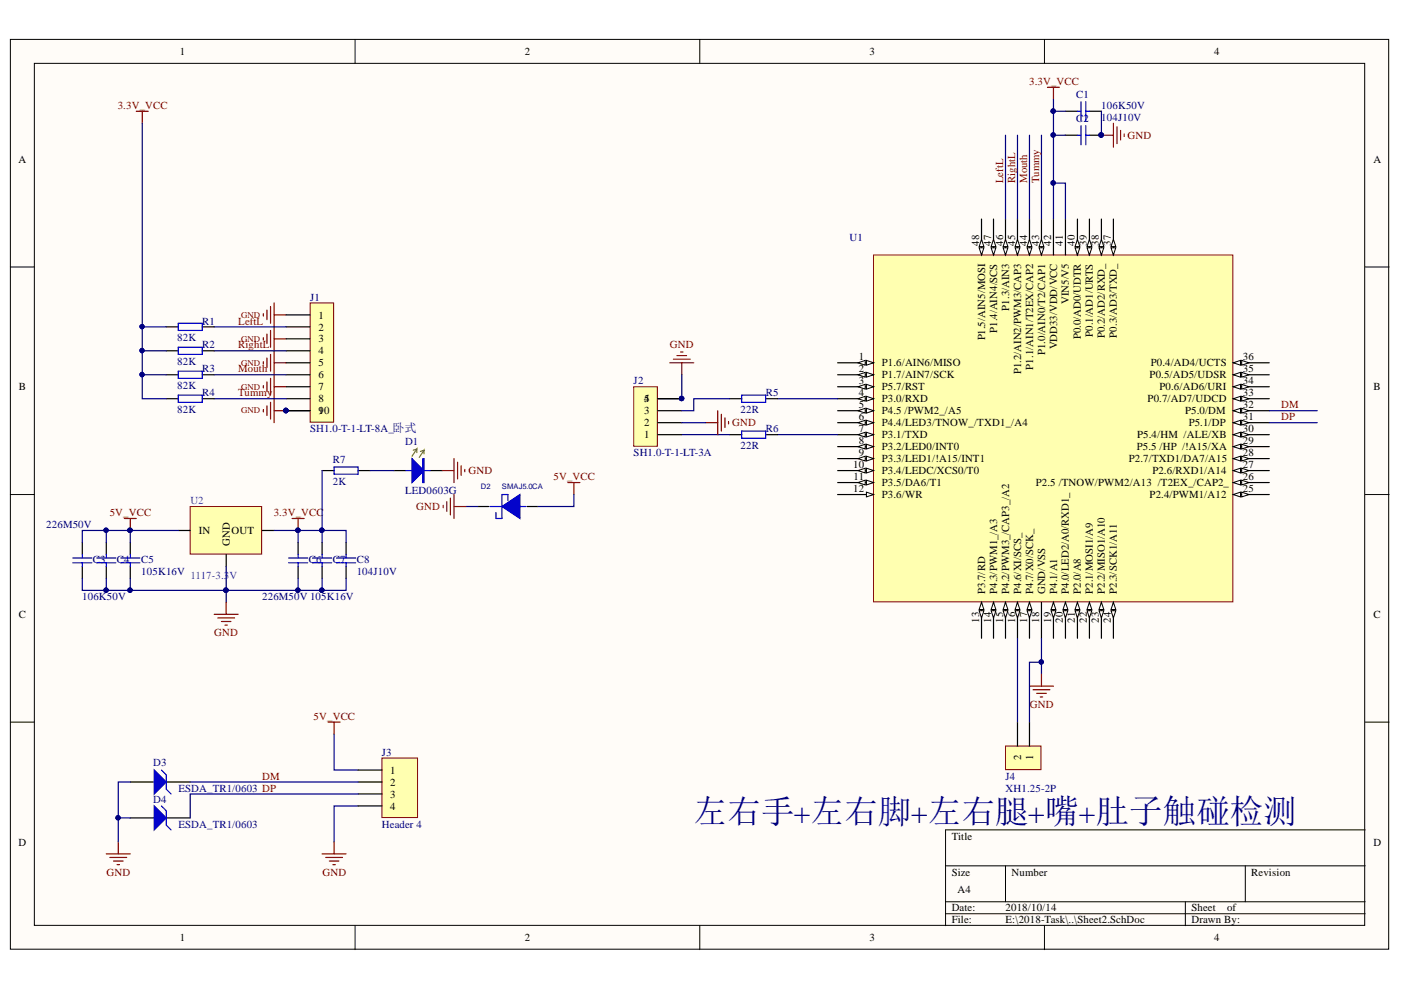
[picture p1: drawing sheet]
<svg xmlns="http://www.w3.org/2000/svg" width="297mm" height="210mm" viewBox="0 0 297 210" stroke-linecap="round" stroke-linejoin="round" font-family="sans-serif">
<defs><g id="words">
<text font-size="7.1" fill="#000080" x="147.1" y="174.6">左右手+左右脚+左右腿+嘴+肚子触碰检测</text>
<g font-size="2.3">
<text x="38.2" y="11.7">1</text>
<text x="111.2" y="11.7">2</text>
<text x="184.3" y="11.7">3</text>
<text x="257.4" y="11.7">4</text>
<text x="3.9" y="34.5">A</text>
<text x="291.2" y="34.5">A</text>
<text x="207.6" y="52.1" transform="rotate(-90 207.6 52.1)">48</text>
<text x="210.1" y="52.1" transform="rotate(-90 210.1 52.1)">47</text>
<text x="212.7" y="52.1" transform="rotate(-90 212.7 52.1)">46</text>
<text x="215.2" y="52.1" transform="rotate(-90 215.2 52.1)">45</text>
<text x="217.8" y="52.1" transform="rotate(-90 217.8 52.1)">44</text>
<text x="220.3" y="52.1" transform="rotate(-90 220.3 52.1)">43</text>
<text x="222.8" y="52.1" transform="rotate(-90 222.8 52.1)">42</text>
<text x="225.4" y="52.1" transform="rotate(-90 225.4 52.1)">41</text>
<text x="227.9" y="52.1" transform="rotate(-90 227.9 52.1)">40</text>
<text x="230.5" y="52.1" transform="rotate(-90 230.5 52.1)">39</text>
<text x="233" y="52.1" transform="rotate(-90 233 52.1)">38</text>
<text x="235.5" y="52.1" transform="rotate(-90 235.5 52.1)">37</text>
<text x="214" y="65.9" transform="rotate(-90 214 65.9)">P1.3/AIN3</text>
<text x="226.6" y="64.5" transform="rotate(-90 226.6 64.5)">VIN5/V5</text>
<text x="67.5" y="67.5">1</text>
<text x="67.5" y="70.1">2</text>
<text x="211.4" y="70.6" transform="rotate(-90 211.4 70.6)">P1.4/AIN4/SCS</text>
<text x="229.2" y="71.9" transform="rotate(-90 229.2 71.9)">P0.0/AD0/UDTR</text>
<text x="231.7" y="71.4" transform="rotate(-90 231.7 71.4)">P0.1/AD1/URTS</text>
<text x="234.3" y="71.7" transform="rotate(-90 234.3 71.7)">P0.2/AD2/RXD_</text>
<text x="236.8" y="71.6" transform="rotate(-90 236.8 71.6)">P0.3/AD3/TXD_</text>
<text x="67.5" y="72.6">3</text>
<text x="67.5" y="75.2">4</text>
<text x="67.5" y="77.7">5</text>
<text x="182.1" y="76.4">1</text>
<text x="187" y="77.7">P1.6/AIN6/MISO</text>
<text x="208.9" y="72.2" transform="rotate(-90 208.9 72.2)">P1.5/AIN5/MOSI</text>
<text x="221.6" y="75.2" transform="rotate(-90 221.6 75.2)">P1.0/AIN0/T2/CAP1</text>
<text x="224.1" y="74.1" transform="rotate(-90 224.1 74.1)">VDD33/VDD/VCC</text>
<text x="244" y="77.7">P0.4/AD4/UCTS</text>
<text x="263.5" y="76.4">36</text>
<text x="4" y="82.8">B</text>
<text x="67.5" y="80.2">6</text>
<text x="67.5" y="82.8">7</text>
<text x="182.1" y="79">2</text>
<text x="182.1" y="81.5">3</text>
<text x="187" y="80.2">P1.7/AIN7/SCK</text>
<text x="187" y="82.8">P5.7/RST</text>
<text x="216.5" y="79.4" transform="rotate(-90 216.5 79.4)">P1.2/AIN2/PWM3/CAP3</text>
<text x="219" y="78.4" transform="rotate(-90 219 78.4)">P1.1/AIN1/T2EX/CAP2</text>
<text x="243.7" y="80.2">P0.5/AD5/UDSR</text>
<text x="245.8" y="82.8">P0.6/AD6/URI</text>
<text x="263.5" y="81.5">34</text>
<text x="263.5" y="79">35</text>
<text x="291.2" y="82.8">B</text>
<text x="67.5" y="85.3">8</text>
<text x="67.5" y="87.8">90</text>
<text x="67.5" y="87.8">1</text>
<text x="136.5" y="87.8">3</text>
<text x="136.5" y="85.3">4</text>
<text x="136.5" y="85.3">5</text>
<text x="182.1" y="84">4</text>
<text x="182.1" y="86.6">5</text>
<text x="182.1" y="89.1">6</text>
<text x="187" y="85.3">P3.0/RXD</text>
<text x="187" y="87.8">P4.5 /PWM2_/A5</text>
<text x="243.3" y="85.3">P0.7/AD7/UDCD</text>
<text x="251.3" y="87.8">P5.0/DM</text>
<text x="263.5" y="84">33</text>
<text x="263.5" y="89.1">31</text>
<text x="263.5" y="86.6">32</text>
<text x="136.5" y="92.9">1</text>
<text x="136.5" y="90.4">2</text>
<text x="182.1" y="91.6">7</text>
<text x="182.1" y="94.2">8</text>
<text x="187" y="92.9">P3.1/TXD</text>
<text x="187" y="90.4">P4.4/LED3/TNOW_/TXD1_/A4</text>
<text x="187" y="95.4">P3.2/LED0/INT0</text>
<text x="241" y="95.4">P5.5 /HP /!A15/XA</text>
<text x="241.1" y="92.9">P5.4/HM /ALE/XB</text>
<text x="252" y="90.4">P5.1/DP</text>
<text x="263.5" y="94.2">29</text>
<text x="263.5" y="91.6">30</text>
<text x="180.9" y="99.2">10</text>
<text x="181" y="101.8">11</text>
<text x="182.1" y="96.7">9</text>
<text x="187" y="100.5">P3.4/LEDC/XCS0/T0</text>
<text x="187" y="98">P3.3/LED1/!A15/INT1</text>
<text x="239.3" y="98">P2.7/TXD1/DA7/A15</text>
<text x="244.3" y="100.5">P2.6/RXD1/A14</text>
<text x="263.5" y="101.8">26</text>
<text x="263.5" y="99.2">27</text>
<text x="263.5" y="96.7">28</text>
<text x="180.9" y="104.4">12</text>
<text x="187" y="105.7">P3.6/WR</text>
<text x="187" y="103">P3.5/DA6/T1</text>
<text x="219.6" y="103">P2.5 /TNOW/PWM2/A13 /T2EX_/CAP2_</text>
<text x="243.7" y="105.7">P2.4/PWM1/A12</text>
<text x="263.5" y="104.4">25</text>
<text x="42.1" y="113.3">IN</text>
<text x="49.1" y="113.3">OUT</text>
<text x="48.7" y="115.8" transform="rotate(-90 48.7 115.8)">GND</text>
<text x="208.9" y="126" transform="rotate(-90 208.9 126)">P3.7/RD</text>
<text x="211.4" y="126" transform="rotate(-90 211.4 126)">P4.3/PWM1_/A3</text>
<text x="214" y="126" transform="rotate(-90 214 126)">P4.2/PWM3_/CAP3_/A2</text>
<text x="216.5" y="126" transform="rotate(-90 216.5 126)">P4.6/XI/SCS_</text>
<text x="219" y="126" transform="rotate(-90 219 126)">P4.7/X0/SCK_</text>
<text x="221.6" y="126" transform="rotate(-90 221.6 126)">GND/VSS</text>
<text x="224.1" y="126" transform="rotate(-90 224.1 126)">P4.1/A1</text>
<text x="226.6" y="126" transform="rotate(-90 226.6 126)">P4.0/LED2/A0/RXD1_</text>
<text x="229.2" y="126" transform="rotate(-90 229.2 126)">P2.0/A8</text>
<text x="231.7" y="126" transform="rotate(-90 231.7 126)">P2.1/MOSI1/A9</text>
<text x="234.3" y="126" transform="rotate(-90 234.3 126)">P2.2/MISO1/A10</text>
<text x="236.8" y="126" transform="rotate(-90 236.8 126)">P2.3/SCK1/A11</text>
<text x="4" y="131">C</text>
<text x="291.2" y="131">C</text>
<text x="207.6" y="132" transform="rotate(-90 207.6 132)">13</text>
<text x="210.1" y="132" transform="rotate(-90 210.1 132)">14</text>
<text x="212.7" y="132" transform="rotate(-90 212.7 132)">15</text>
<text x="215.2" y="132" transform="rotate(-90 215.2 132)">16</text>
<text x="217.8" y="132" transform="rotate(-90 217.8 132)">17</text>
<text x="220.3" y="132" transform="rotate(-90 220.3 132)">18</text>
<text x="222.8" y="132" transform="rotate(-90 222.8 132)">19</text>
<text x="225.4" y="132" transform="rotate(-90 225.4 132)">20</text>
<text x="227.9" y="132" transform="rotate(-90 227.9 132)">21</text>
<text x="230.5" y="132" transform="rotate(-90 230.5 132)">22</text>
<text x="233" y="132" transform="rotate(-90 233 132)">23</text>
<text x="235.5" y="132" transform="rotate(-90 235.5 132)">24</text>
<text x="216.5" y="161.1" transform="rotate(-90 216.5 161.1)">2</text>
<text x="219" y="161.1" transform="rotate(-90 219 161.1)">1</text>
<text x="82.7" y="164.1">1</text>
<text x="82.7" y="166.6">2</text>
<text x="82.7" y="169.1">3</text>
<text x="82.7" y="171.7">4</text>
<text x="3.9" y="179.3">D</text>
<text x="201.8" y="178">Title</text>
<text x="291.2" y="179.3">D</text>
<text x="201.8" y="185.6">Size</text>
<text x="214.5" y="185.6">Number</text>
<text x="265.3" y="185.6">Revision</text>
<text x="203" y="189.4">A4</text>
<text x="201.8" y="193.2">Date:</text>
<text x="201.8" y="195.8">File:</text>
<text x="213.2" y="193.2">2018/10/14</text>
<text x="213.2" y="195.8">E:\2018-Task\..\Sheet2.SchDoc</text>
<text x="252.6" y="193.2">Sheet</text>
<text x="252.6" y="195.8">Drawn By:</text>
<text x="260.2" y="193.2">of</text>
<text x="38.2" y="199.6">1</text>
<text x="111.2" y="199.6">2</text>
<text x="184.3" y="199.6">3</text>
<text x="257.4" y="199.6">4</text>
</g>
<g font-size="2.3" fill="#800000">
<text x="25" y="23.1">3.3V_VCC</text>
<text x="218.2" y="18">3.3V_VCC</text>
<text x="239.1" y="29.4">GND</text>
<text x="212.7" y="38.8" transform="rotate(-90 212.7 38.8)">LeftL</text>
<text x="215.2" y="38.8" transform="rotate(-90 215.2 38.8)">RightL</text>
<text x="217.8" y="38.8" transform="rotate(-90 217.8 38.8)">Mouth</text>
<text x="220.3" y="38.8" transform="rotate(-90 220.3 38.8)">Tummy</text>
<text x="50.5" y="68.8">LeftL</text>
<text x="50.5" y="73.9">RightL</text>
<text x="142" y="73.9">GND</text>
<text x="50.5" y="79">Mouth</text>
<text x="50.5" y="84">Tummy</text>
<text x="271.7" y="86.6">DM</text>
<text x="271.7" y="89.1">DP</text>
<text x="155.2" y="90.4">GND</text>
<text x="99.3" y="100.5">GND</text>
<text x="117.3" y="101.8">5V_VCC</text>
<text x="23.3" y="109.5">5V_VCC</text>
<text x="58" y="109.5">3.3V_VCC</text>
<text x="88.2" y="108.2">GND</text>
<text x="45.4" y="134.8">GND</text>
<text x="66.5" y="152.6">5V_VCC</text>
<text x="218.4" y="150">GND</text>
<text x="55.6" y="165.3">DM</text>
<text x="22.6" y="185.6">GND</text>
<text x="68.4" y="185.6">GND</text>
</g>
<g font-size="2.3" fill="#000080">
<text x="228.2" y="20.8">C1</text>
<text x="233.5" y="23.1">106K50V</text>
<text x="228.2" y="25.9">C2</text>
<text x="233.5" y="25.6">104J10V</text>
<text x="180.1" y="51.1">U1</text>
<text x="65.7" y="63.7">J1</text>
<text x="42.9" y="68.8">R1</text>
<text x="37.6" y="72.4">82K</text>
<text x="37.6" y="77.4">82K</text>
<text x="42.9" y="73.9">R2</text>
<text x="37.6" y="82.5">82K</text>
<text x="42.9" y="79">R3</text>
<text x="134.3" y="81.5">J2</text>
<text x="37.6" y="87.6">82K</text>
<text x="42.9" y="84">R4</text>
<text x="157" y="87.6">22R</text>
<text x="162.3" y="84">R5</text>
<text x="65.7" y="91.6">SH1.0-T-1-LT-8A_卧式</text>
<text x="85.9" y="94.4">D1</text>
<text x="157" y="95.2">22R</text>
<text x="162.3" y="91.6">R6</text>
<text x="70.6" y="98.2">R7</text>
<text x="134.3" y="96.7">SH1.0-T-1-LT-3A</text>
<text x="70.6" y="102.8">2K</text>
<text x="85.9" y="104.7">LED0603G</text>
<text x="9.8" y="112">226M50V</text>
<text x="19.7" y="119.4">C3</text>
<text x="24.8" y="119.4">C4</text>
<text x="29.9" y="119.4">C5</text>
<text x="65.5" y="119.4">C6</text>
<text x="70.6" y="119.4">C7</text>
<text x="75.6" y="119.4">C8</text>
<text x="29.9" y="121.9">105K16V</text>
<text x="75.6" y="121.9">104J10V</text>
<text x="17.4" y="127.2">106K50V</text>
<text x="55.6" y="127.2">226M50V 105K16V</text>
<text x="81" y="160.2">J3</text>
<text x="32.5" y="162.5">D3</text>
<text x="37.8" y="167.9">ESDA_TR1/0603 DP</text>
<text x="213.2" y="165.3">J4</text>
<text x="213.2" y="167.9">XH1.25-2P</text>
<text x="32.5" y="170.2">D4</text>
<text x="37.8" y="175.5">ESDA_TR1/0603</text>
<text x="81" y="175.5">Header 4</text>
</g>
<text font-size="2.3" fill="#60f" x="40.4" y="106.9">U2</text>
<g font-size="2.3" fill="#06f">
<text x="40.4" y="122.7">1117-3.3</text>
<text x="48.7" y="122.7">V</text>
</g>
<g font-size="1.9" fill="#800000">
<text x="51.1" y="67.4">GND</text>
<text x="51.1" y="72.4">GND</text>
<text x="51.1" y="77.5">GND</text>
<text x="51.1" y="82.6">GND</text>
<text x="51.1" y="87.7">GND</text>
</g>
<g font-size="1.6" fill="#000080">
<text x="101.9" y="103.7">D2</text>
<text x="106.4" y="103.7">SMAJ5.0CA</text>
</g>
</g></defs>
<g fill="#fffcf8" stroke="#000" stroke-width=".21">
<path d="M2.2 8.4h292.2v192.9h-292.2z"/>
<path d="M7.3 13.4h282v182.8h-282z"/>
</g>
<g fill="none" stroke="#000" stroke-width=".21">
<path d="M75.3 8.4v5M148.4 8.4v5M221.4 8.4v5M2.2 56.6h5.1M289.4 56.6h5.1M2.2 104.9h5.1M289.4 104.9h5.1M2.2 153.1h5.1M289.4 153.1h5.1M289.4 176h-88.9v20.3M75.3 196.3v5.1M148.4 196.3v5.1"/>
<path d="M200.5 183.6h88.9M200.5 191.2h88.9M200.5 193.7h88.9M213.2 183.6v7.6M221.4 196.3v5.1M251.3 191.2v5.1M264 183.6v7.6"/>
</g>
<path d="M27.6 165.8h5.1M35.2 165.8h5.1" fill="none" stroke="#000" stroke-width=".25"/>
<path d="M32.7 163.3l2.5 2.5-2.5 2.5z" fill="#00f"/>
<path d="M32.7 163.3l2.5 2.5-2.5 2.5zM34.2 163.3l1 1v3l1.1 1" fill="none" stroke="#00f" stroke-width=".25"/>
<path d="M27.6 173.4h5.1M35.2 173.4h5.1" fill="none" stroke="#000" stroke-width=".25"/>
<path d="M32.7 170.9l2.5 2.5-2.5 2.6z" fill="#00f"/>
<path d="M32.7 170.9l2.5 2.5-2.5 2.6zM34.2 170.9l1 1v3l1.1 1.1" fill="none" stroke="#00f" stroke-width=".25"/>
<path d="M70.8 155.6v7.7h5.1M25.1 173.4v5.1M27.6 165.8h-2.5v7.6h2.5M75.9 170.9h-5.1v7.6" fill="none" stroke="#000080" stroke-width=".25"/>
<circle cx="25" cy="173.4" r=".46" fill="#000080" stroke="#000080" stroke-width=".21"/>
<path d="M69.6 153.1h2.5M70.8 153.1v2.5M25.1 178.5v2.5M70.8 178.5v2.5M22.5 181h5.1M23.3 181.8h3.6M24.1 182.6h2M24.8 183.3h.5M68.3 181h5.1M69.1 181.8h3.5M69.8 182.6h2.1M70.6 183.3h.5" fill="none" stroke="#800000" stroke-width=".25"/>
<path d="M81 160.7h7.5v12.6h-7.5z" fill="#ffffb0" stroke="#800000" stroke-width=".21"/>
<path d="M75.9 163.3h5.1M75.9 165.8h5.1M75.9 168.3h5.1M75.9 170.9h5.1" fill="none" stroke="#000" stroke-width=".25"/>
<path d="M40.3 165.8h35.6M75.9 168.3h-35.6v5.1" fill="none" stroke="#000080" stroke-width=".25"/>
<g fill="none" stroke="#800000" stroke-width=".25">
<path d="M55.8 66.5v.5M55.8 71.6v.5M55.8 76.7v.5M56.6 65.7v2.1M56.6 70.8v2.1M56.6 75.9v2M57.4 65v3.5M57.4 70.1v3.5M57.4 75.1v3.6M58.1 64.2v25.4M58.1 66.8h2.6M58.1 71.8h2.6"/>
<path d="M58.1 76.9h2.6M55.8 81.7v.6M55.8 86.8v.5M56.6 81v2M56.6 86.1v2M57.4 80.2v3.6M57.4 85.3v3.6M58.1 87.1h2.6M58.1 82h2.6"/>
</g>
<circle cx="60.6" cy="87" r=".47" fill="#000080" stroke="#000080" stroke-width=".21"/>
<path d="M65.7 64.2h5v25.3h-5z" fill="#ffffb0" stroke="#800000" stroke-width=".21"/>
<path d="M60.7 66.8h5M60.7 69.3h5M60.7 71.8h5M60.7 74.4h5M60.7 76.9h5M60.7 79.5h5M60.7 82h5M60.7 84.5h5M60.7 87.1h5" fill="none" stroke="#000" stroke-width=".25"/>
<circle cx="60.6" cy="87" r=".47" fill="#000080" stroke="#000080" stroke-width=".21"/>
<path d="M45.4 69.3h15.3M45.4 74.4h15.3M45.4 79.5h15.3M45.4 84.5h15.3" fill="none" stroke="#000080" stroke-width=".25"/>
<path d="M120.4 102.3h2.5M121.7 102.3v2.6" fill="none" stroke="#800000" stroke-width=".25"/>
<path d="M40.3 107.4h15.2v10.1h-15.2z" fill="#ffffb0" stroke="#800000" stroke-width=".21"/>
<g fill="none" stroke="#000" stroke-width=".25">
<path d="M17.5 115v2.6M22.5 115v2.6M27.6 115v2.6M37.8 112.5h2.5M48 117.6v2.5M55.6 112.5h2.5M63.2 115v2.6M68.3 115v2.6M73.4 115v2.6M17.5 120.1v2.5M22.5 120.1v2.5M27.6 120.1v2.5"/>
<path d="M63.2 120.1v2.5M68.3 120.1v2.5M73.4 120.1v2.5"/>
</g>
<g fill="none" stroke="#00f" stroke-width=".25">
<path d="M15.4 119.3h4.1M15.4 118.3h4.1M17.5 117.6v.7M17.5 119.3v.8M20.5 119.3h4.1M20.5 118.3h4.1M22.5 117.6v.7M22.5 119.3v.8M25.6 119.3h4.1M25.6 118.3h4.1M27.6 117.6v.7M27.6 119.3v.8"/>
<path d="M61.2 119.3h4M61.2 118.3h4M63.2 117.6v.7M63.2 119.3v.8M66.3 119.3h4M66.3 118.3h4M68.3 117.6v.7M68.3 119.3v.8M71.3 119.3h4.1M71.3 118.3h4.1M73.4 117.6v.7M73.4 119.3v.8"/>
</g>
<path d="M22.5 112.5h-5v2.5M27.6 112.5v2.5M37.8 112.5h-15.3v2.5M58.1 112.5h10.2v2.5M63.2 112.5v2.5M68.3 112.5h5.1v2.5M17.5 122.6v2.6h5M22.5 122.6v2.6h40.7v-2.6M27.6 122.6v2.6M48 120.1v7.6M68.3 122.6v2.6h-5.1M73.4 122.6v2.6h-5.1" fill="none" stroke="#000080" stroke-width=".25"/>
<g fill="#000080" stroke="#000080" stroke-width=".21">
<circle cx="22.5" cy="112.4" r=".46"/>
<circle cx="27.6" cy="112.4" r=".46"/>
<circle cx="47.9" cy="125.1" r=".47"/>
<circle cx="22.5" cy="125.1" r=".46"/>
<circle cx="27.6" cy="125.1" r=".47"/>
<circle cx="63.2" cy="112.4" r=".46"/>
<circle cx="68.2" cy="112.4" r=".46"/>
<circle cx="63.2" cy="125.1" r=".46"/>
<circle cx="68.2" cy="125.1" r=".47"/>
</g>
<path d="M26.3 109.9h2.6M27.6 109.9v2.6M61.9 109.9h2.6M63.2 109.9v2.6M45.4 130.2h5.1M46.2 131h3.5M46.9 131.8h2.1M47.7 132.5h.5M48 127.7v2.5" fill="none" stroke="#800000" stroke-width=".25"/>
<path d="M106.4 107.4l3.8-2.5v5z" fill="#00f"/>
<path d="M37.8 68.5h5.1v1.6h-5.1zM37.8 73.6h5.1v1.5h-5.1zM37.8 78.7h5.1v1.5h-5.1zM37.8 83.8h5.1v1.5h-5.1zM86.1 99.8h5.1M89.6 97.2h.3v5.1h-.3zM89.8 97.2v5.1M103.9 107.4h2.5M106.4 107.4l3.8-2.5v5zM107.7 106.1v-1.2h-1.3v5h-1.2v-1.2M109 107.4h2.5" fill="none" stroke="#00f" stroke-width=".25"/>
<path d="M35.2 69.3h2.6M35.2 74.4h2.6M35.2 79.5h2.6M42.9 69.3h2.5M42.9 74.4h2.5M42.9 79.5h2.5M35.2 84.5h2.6M42.9 84.5h2.5M83.5 99.8h2.6M91.2 99.8h2.5M101.3 107.4h2.3M111.8 107.4h2.2" fill="none" stroke="#000" stroke-width=".25"/>
<path d="M30.2 69.3v5.1h5M30.2 74.4v5.1h5M30.2 79.5v5h5M98.8 107.4h2.5" fill="none" stroke="#000080" stroke-width=".25"/>
<path d="M28.9 23.6h2.5M30.2 23.6v2.5M94 107.1v.5M94.7 106.4v2M95.5 105.6v3.6M96.3 104.9v5M96.3 107.4h2.5" fill="none" stroke="#800000" stroke-width=".25"/>
<g fill="#000080" stroke="#000080" stroke-width=".21">
<circle cx="30.1" cy="74.3" r=".46"/>
<circle cx="30.1" cy="69.3" r=".46"/>
<circle cx="30.1" cy="79.4" r=".46"/>
</g>
<path d="M88.4 96v-.8l-1 1.5M88.4 95.2l-.8 .3M89.9 96.2v-.7l-1 1.5M89.9 95.5l-.8 .2" fill="none" stroke="#0f0" stroke-width=".25"/>
<path d="M87.4 97.2l2.5 2.6-2.5 2.5z" fill="#00f"/>
<path d="M70.8 99h5.1v1.5h-5.1zM87.4 97.2l2.5 2.6-2.5 2.5z" fill="none" stroke="#00f" stroke-width=".25"/>
<path d="M68.3 99.8h2.5M75.9 99.8h2.6" fill="none" stroke="#000" stroke-width=".25"/>
<path d="M30.2 26.1v43.2h5M68.3 99.8v12.7M78.5 99.8h5M121.7 104.9v2.5h-7.7" fill="none" stroke="#000080" stroke-width=".25"/>
<path d="M93.7 99.8h2.6M96.3 97.2v5.1M97 98v3.6M97.8 98.8v2M98.5 99.5v.5" fill="none" stroke="#800000" stroke-width=".25"/>
<g fill="#000080" stroke="#000080" stroke-width=".21">
<circle cx="68.2" cy="112.4" r=".46"/>
<circle cx="30.1" cy="69.3" r=".46"/>
</g>
<path d="M185.2 54.1h76.2v73.5h-76.2z" fill="#ffffb0" stroke="#800000" stroke-width=".21"/>
<path d="M177.6 104.9h7.6" fill="none" stroke="#000" stroke-width=".25"/>
<path d="M183.7 104.3l1.5 .6-1.5 .5z" fill="#fffcf8"/>
<path d="M183.7 104.3l1.5 .6-1.5 .5z" fill="none" stroke="#000" stroke-width=".21"/>
<path d="M177.6 99.8h7.6" fill="none" stroke="#000" stroke-width=".25"/>
<path d="M183.7 99.3l1.5 .5-1.5 .5z" fill="#fffcf8"/>
<path d="M183.7 99.3l1.5 .5-1.5 .5z" fill="none" stroke="#000" stroke-width=".21"/>
<path d="M181.9 99.8l1.5-.5v1z" fill="#fffcf8"/>
<path d="M181.9 99.8l1.5-.5v1z" fill="none" stroke="#000" stroke-width=".21"/>
<path d="M177.6 79.5h7.6" fill="none" stroke="#000" stroke-width=".25"/>
<path d="M183.7 79l1.5 .5-1.5 .5z" fill="#fffcf8"/>
<path d="M183.7 79l1.5 .5-1.5 .5z" fill="none" stroke="#000" stroke-width=".21"/>
<path d="M181.9 79.5l1.5-.5v1z" fill="#fffcf8"/>
<path d="M181.9 79.5l1.5-.5v1z" fill="none" stroke="#000" stroke-width=".21"/>
<path d="M177.6 82h7.6" fill="none" stroke="#000" stroke-width=".25"/>
<path d="M183.7 81.5l1.5 .5-1.5 .5z" fill="#fffcf8"/>
<path d="M183.7 81.5l1.5 .5-1.5 .5z" fill="none" stroke="#000" stroke-width=".21"/>
<path d="M181.9 82l1.5-.5v1z" fill="#fffcf8"/>
<path d="M181.9 82l1.5-.5v1z" fill="none" stroke="#000" stroke-width=".21"/>
<path d="M177.6 84.5h7.6" fill="none" stroke="#000" stroke-width=".25"/>
<path d="M183.7 84l1.5 .5-1.5 .5z" fill="#fffcf8"/>
<path d="M183.7 84l1.5 .5-1.5 .5z" fill="none" stroke="#000" stroke-width=".21"/>
<path d="M181.9 84.5l1.5-.5v1z" fill="#fffcf8"/>
<path d="M181.9 84.5l1.5-.5v1z" fill="none" stroke="#000" stroke-width=".21"/>
<path d="M177.6 92.2h7.6" fill="none" stroke="#000" stroke-width=".25"/>
<path d="M183.7 91.6l1.5 .6-1.5 .5z" fill="#fffcf8"/>
<path d="M183.7 91.6l1.5 .6-1.5 .5z" fill="none" stroke="#000" stroke-width=".21"/>
<path d="M181.9 92.2l1.5-.6v1.1z" fill="#fffcf8"/>
<path d="M181.9 92.2l1.5-.6v1.1z" fill="none" stroke="#000" stroke-width=".21"/>
<path d="M210.6 127.7v7.6" fill="none" stroke="#000" stroke-width=".25"/>
<path d="M210.6 127.7l.6 1.5h-1.1z" fill="#fffcf8"/>
<path d="M210.6 127.7l.6 1.5h-1.1z" fill="none" stroke="#000" stroke-width=".21"/>
<path d="M210.1 129.5h1.1l-.6 1.5z" fill="#fffcf8"/>
<path d="M210.1 129.5h1.1l-.6 1.5z" fill="none" stroke="#000" stroke-width=".21"/>
<path d="M213.2 127.7v7.6" fill="none" stroke="#000" stroke-width=".25"/>
<path d="M213.2 127.7l.5 1.5h-1z" fill="#fffcf8"/>
<path d="M213.2 127.7l.5 1.5h-1z" fill="none" stroke="#000" stroke-width=".21"/>
<path d="M212.7 129.5h1l-.5 1.5z" fill="#fffcf8"/>
<path d="M212.7 129.5h1l-.5 1.5z" fill="none" stroke="#000" stroke-width=".21"/>
<path d="M215.7 127.7v7.6" fill="none" stroke="#000" stroke-width=".25"/>
<path d="M215.7 127.7l.5 1.5h-1z" fill="#fffcf8"/>
<path d="M215.7 127.7l.5 1.5h-1z" fill="none" stroke="#000" stroke-width=".21"/>
<path d="M215.2 129.5h1l-.5 1.5z" fill="#fffcf8"/>
<path d="M215.2 129.5h1l-.5 1.5z" fill="none" stroke="#000" stroke-width=".21"/>
<path d="M218.3 127.7v7.6" fill="none" stroke="#000" stroke-width=".25"/>
<path d="M218.3 127.7l.5 1.5h-1z" fill="#fffcf8"/>
<path d="M218.3 127.7l.5 1.5h-1z" fill="none" stroke="#000" stroke-width=".21"/>
<path d="M217.8 129.5h1l-.5 1.5z" fill="#fffcf8"/>
<path d="M217.8 129.5h1l-.5 1.5z" fill="none" stroke="#000" stroke-width=".21"/>
<path d="M223.4 127.7v7.6" fill="none" stroke="#000" stroke-width=".25"/>
<path d="M223.4 127.7l.5 1.5h-1.1z" fill="#fffcf8"/>
<path d="M223.4 127.7l.5 1.5h-1.1z" fill="none" stroke="#000" stroke-width=".21"/>
<path d="M222.8 129.5h1.1l-.5 1.5z" fill="#fffcf8"/>
<path d="M222.8 129.5h1.1l-.5 1.5z" fill="none" stroke="#000" stroke-width=".21"/>
<path d="M225.9 127.7v7.6" fill="none" stroke="#000" stroke-width=".25"/>
<path d="M225.9 127.7l.5 1.5h-1z" fill="#fffcf8"/>
<path d="M225.9 127.7l.5 1.5h-1z" fill="none" stroke="#000" stroke-width=".21"/>
<path d="M225.4 129.5h1l-.5 1.5z" fill="#fffcf8"/>
<path d="M225.4 129.5h1l-.5 1.5z" fill="none" stroke="#000" stroke-width=".21"/>
<path d="M228.4 127.7v7.6" fill="none" stroke="#000" stroke-width=".25"/>
<path d="M228.4 127.7l.5 1.5h-1z" fill="#fffcf8"/>
<path d="M228.4 127.7l.5 1.5h-1z" fill="none" stroke="#000" stroke-width=".21"/>
<path d="M227.9 129.5h1l-.5 1.5z" fill="#fffcf8"/>
<path d="M227.9 129.5h1l-.5 1.5z" fill="none" stroke="#000" stroke-width=".21"/>
<path d="M231 127.7v7.6" fill="none" stroke="#000" stroke-width=".25"/>
<path d="M231 127.7l.5 1.5h-1z" fill="#fffcf8"/>
<path d="M231 127.7l.5 1.5h-1z" fill="none" stroke="#000" stroke-width=".21"/>
<path d="M230.5 129.5h1l-.5 1.5z" fill="#fffcf8"/>
<path d="M230.5 129.5h1l-.5 1.5z" fill="none" stroke="#000" stroke-width=".21"/>
<path d="M261.5 104.9h7.6" fill="none" stroke="#000" stroke-width=".25"/>
<path d="M261.5 104.9l1.5-.6v1.1z" fill="#fffcf8"/>
<path d="M261.5 104.9l1.5-.6v1.1z" fill="none" stroke="#000" stroke-width=".21"/>
<path d="M263.3 104.3l1.5 .6-1.5 .5z" fill="#fffcf8"/>
<path d="M263.3 104.3l1.5 .6-1.5 .5z" fill="none" stroke="#000" stroke-width=".21"/>
<path d="M261.5 102.3h7.6" fill="none" stroke="#000" stroke-width=".25"/>
<path d="M261.5 102.3l1.5-.5v1z" fill="#fffcf8"/>
<path d="M261.5 102.3l1.5-.5v1z" fill="none" stroke="#000" stroke-width=".21"/>
<path d="M263.3 101.8l1.5 .5-1.5 .5z" fill="#fffcf8"/>
<path d="M263.3 101.8l1.5 .5-1.5 .5z" fill="none" stroke="#000" stroke-width=".21"/>
<path d="M261.5 99.8h7.6" fill="none" stroke="#000" stroke-width=".25"/>
<path d="M261.5 99.8l1.5-.5v1z" fill="#fffcf8"/>
<path d="M261.5 99.8l1.5-.5v1z" fill="none" stroke="#000" stroke-width=".21"/>
<path d="M263.3 99.3l1.5 .5-1.5 .5z" fill="#fffcf8"/>
<path d="M263.3 99.3l1.5 .5-1.5 .5z" fill="none" stroke="#000" stroke-width=".21"/>
<path d="M261.5 97.2h7.6" fill="none" stroke="#000" stroke-width=".25"/>
<path d="M261.5 97.2l1.5-.5v1z" fill="#fffcf8"/>
<path d="M261.5 97.2l1.5-.5v1z" fill="none" stroke="#000" stroke-width=".21"/>
<path d="M263.3 96.7l1.5 .5-1.5 .5z" fill="#fffcf8"/>
<path d="M263.3 96.7l1.5 .5-1.5 .5z" fill="none" stroke="#000" stroke-width=".21"/>
<path d="M261.5 94.7h7.6" fill="none" stroke="#000" stroke-width=".25"/>
<path d="M261.5 94.7l1.5-.5v1z" fill="#fffcf8"/>
<path d="M261.5 94.7l1.5-.5v1z" fill="none" stroke="#000" stroke-width=".21"/>
<path d="M263.3 94.2l1.5 .5-1.5 .5z" fill="#fffcf8"/>
<path d="M263.3 94.2l1.5 .5-1.5 .5z" fill="none" stroke="#000" stroke-width=".21"/>
<path d="M261.5 92.2h7.6" fill="none" stroke="#000" stroke-width=".25"/>
<path d="M261.5 92.2l1.5-.6v1.1z" fill="#fffcf8"/>
<path d="M261.5 92.2l1.5-.6v1.1z" fill="none" stroke="#000" stroke-width=".21"/>
<path d="M263.3 91.6l1.5 .6-1.5 .5z" fill="#fffcf8"/>
<path d="M263.3 91.6l1.5 .6-1.5 .5z" fill="none" stroke="#000" stroke-width=".21"/>
<path d="M261.5 84.5h7.6" fill="none" stroke="#000" stroke-width=".25"/>
<path d="M261.5 84.5l1.5-.5v1z" fill="#fffcf8"/>
<path d="M261.5 84.5l1.5-.5v1z" fill="none" stroke="#000" stroke-width=".21"/>
<path d="M263.3 84l1.5 .5-1.5 .5z" fill="#fffcf8"/>
<path d="M263.3 84l1.5 .5-1.5 .5z" fill="none" stroke="#000" stroke-width=".21"/>
<path d="M261.5 82h7.6" fill="none" stroke="#000" stroke-width=".25"/>
<path d="M261.5 82l1.5-.5v1z" fill="#fffcf8"/>
<path d="M261.5 82l1.5-.5v1z" fill="none" stroke="#000" stroke-width=".21"/>
<path d="M263.3 81.5l1.5 .5-1.5 .5z" fill="#fffcf8"/>
<path d="M263.3 81.5l1.5 .5-1.5 .5z" fill="none" stroke="#000" stroke-width=".21"/>
<path d="M236.1 46.4v7.7" fill="none" stroke="#000" stroke-width=".25"/>
<path d="M235.6 52.5h1l-.5 1.6z" fill="#fffcf8"/>
<path d="M235.6 52.5h1l-.5 1.6z" fill="none" stroke="#000" stroke-width=".21"/>
<path d="M236.1 50.8l.5 1.5h-1z" fill="#fffcf8"/>
<path d="M236.1 50.8l.5 1.5h-1z" fill="none" stroke="#000" stroke-width=".21"/>
<path d="M233.5 46.4v7.7" fill="none" stroke="#000" stroke-width=".25"/>
<path d="M233 52.5h1l-.5 1.6z" fill="#fffcf8"/>
<path d="M233 52.5h1l-.5 1.6z" fill="none" stroke="#000" stroke-width=".21"/>
<path d="M233.5 50.8l.5 1.5h-1z" fill="#fffcf8"/>
<path d="M233.5 50.8l.5 1.5h-1z" fill="none" stroke="#000" stroke-width=".21"/>
<path d="M231 46.4v7.7" fill="none" stroke="#000" stroke-width=".25"/>
<path d="M230.5 52.5h1l-.5 1.6z" fill="#fffcf8"/>
<path d="M230.5 52.5h1l-.5 1.6z" fill="none" stroke="#000" stroke-width=".21"/>
<path d="M231 50.8l.5 1.5h-1z" fill="#fffcf8"/>
<path d="M231 50.8l.5 1.5h-1z" fill="none" stroke="#000" stroke-width=".21"/>
<path d="M228.4 46.4v7.7" fill="none" stroke="#000" stroke-width=".25"/>
<path d="M227.9 52.5h1l-.5 1.6z" fill="#fffcf8"/>
<path d="M227.9 52.5h1l-.5 1.6z" fill="none" stroke="#000" stroke-width=".21"/>
<path d="M228.4 50.8l.5 1.5h-1z" fill="#fffcf8"/>
<path d="M228.4 50.8l.5 1.5h-1z" fill="none" stroke="#000" stroke-width=".21"/>
<path d="M220.8 46.4v7.7" fill="none" stroke="#000" stroke-width=".25"/>
<path d="M220.3 52.5h1l-.5 1.6z" fill="#fffcf8"/>
<path d="M220.3 52.5h1l-.5 1.6z" fill="none" stroke="#000" stroke-width=".21"/>
<path d="M220.8 50.8l.5 1.5h-1z" fill="#fffcf8"/>
<path d="M220.8 50.8l.5 1.5h-1z" fill="none" stroke="#000" stroke-width=".21"/>
<path d="M218.3 46.4v7.7" fill="none" stroke="#000" stroke-width=".25"/>
<path d="M217.8 52.5h1l-.5 1.6z" fill="#fffcf8"/>
<path d="M217.8 52.5h1l-.5 1.6z" fill="none" stroke="#000" stroke-width=".21"/>
<path d="M218.3 50.8l.5 1.5h-1z" fill="#fffcf8"/>
<path d="M218.3 50.8l.5 1.5h-1z" fill="none" stroke="#000" stroke-width=".21"/>
<path d="M215.7 46.4v7.7" fill="none" stroke="#000" stroke-width=".25"/>
<path d="M215.2 52.5h1l-.5 1.6z" fill="#fffcf8"/>
<path d="M215.2 52.5h1l-.5 1.6z" fill="none" stroke="#000" stroke-width=".21"/>
<path d="M215.7 50.8l.5 1.5h-1z" fill="#fffcf8"/>
<path d="M215.7 50.8l.5 1.5h-1z" fill="none" stroke="#000" stroke-width=".21"/>
<path d="M213.2 46.4v7.7" fill="none" stroke="#000" stroke-width=".25"/>
<path d="M212.7 52.5h1l-.5 1.6z" fill="#fffcf8"/>
<path d="M212.7 52.5h1l-.5 1.6z" fill="none" stroke="#000" stroke-width=".21"/>
<path d="M213.2 50.8l.5 1.5h-1z" fill="#fffcf8"/>
<path d="M213.2 50.8l.5 1.5h-1z" fill="none" stroke="#000" stroke-width=".21"/>
<path d="M177.6 76.9h7.6" fill="none" stroke="#000" stroke-width=".25"/>
<path d="M183.7 76.4l1.5 .5-1.5 .5z" fill="#fffcf8"/>
<path d="M183.7 76.4l1.5 .5-1.5 .5z" fill="none" stroke="#000" stroke-width=".21"/>
<path d="M181.9 76.9l1.5-.5v1z" fill="#fffcf8"/>
<path d="M181.9 76.9l1.5-.5v1z" fill="none" stroke="#000" stroke-width=".21"/>
<path d="M177.6 87.1h7.6" fill="none" stroke="#000" stroke-width=".25"/>
<path d="M183.7 86.6l1.5 .5-1.5 .5z" fill="#fffcf8"/>
<path d="M183.7 86.6l1.5 .5-1.5 .5z" fill="none" stroke="#000" stroke-width=".21"/>
<path d="M181.9 87.1l1.5-.5v1z" fill="#fffcf8"/>
<path d="M181.9 87.1l1.5-.5v1z" fill="none" stroke="#000" stroke-width=".21"/>
<path d="M177.6 89.6h7.6" fill="none" stroke="#000" stroke-width=".25"/>
<path d="M183.7 89.1l1.5 .5-1.5 .5z" fill="#fffcf8"/>
<path d="M183.7 89.1l1.5 .5-1.5 .5z" fill="none" stroke="#000" stroke-width=".21"/>
<path d="M181.9 89.6l1.5-.5v1z" fill="#fffcf8"/>
<path d="M181.9 89.6l1.5-.5v1z" fill="none" stroke="#000" stroke-width=".21"/>
<path d="M177.6 94.7h7.6" fill="none" stroke="#000" stroke-width=".25"/>
<path d="M183.7 94.2l1.5 .5-1.5 .5z" fill="#fffcf8"/>
<path d="M183.7 94.2l1.5 .5-1.5 .5z" fill="none" stroke="#000" stroke-width=".21"/>
<path d="M181.9 94.7l1.5-.5v1z" fill="#fffcf8"/>
<path d="M181.9 94.7l1.5-.5v1z" fill="none" stroke="#000" stroke-width=".21"/>
<path d="M177.6 97.2h7.6" fill="none" stroke="#000" stroke-width=".25"/>
<path d="M183.7 96.7l1.5 .5-1.5 .5z" fill="#fffcf8"/>
<path d="M183.7 96.7l1.5 .5-1.5 .5z" fill="none" stroke="#000" stroke-width=".21"/>
<path d="M181.9 97.2l1.5-.5v1z" fill="#fffcf8"/>
<path d="M181.9 97.2l1.5-.5v1z" fill="none" stroke="#000" stroke-width=".21"/>
<path d="M177.6 102.3h7.6" fill="none" stroke="#000" stroke-width=".25"/>
<path d="M183.7 101.8l1.5 .5-1.5 .5z" fill="#fffcf8"/>
<path d="M183.7 101.8l1.5 .5-1.5 .5z" fill="none" stroke="#000" stroke-width=".21"/>
<path d="M181.9 102.3l1.5-.5v1z" fill="#fffcf8"/>
<path d="M181.9 102.3l1.5-.5v1z" fill="none" stroke="#000" stroke-width=".21"/>
<path d="M208.1 127.7v7.6" fill="none" stroke="#000" stroke-width=".25"/>
<path d="M208.1 127.7l.5 1.5h-1z" fill="#fffcf8"/>
<path d="M208.1 127.7l.5 1.5h-1z" fill="none" stroke="#000" stroke-width=".21"/>
<path d="M207.6 129.5h1l-.5 1.5z" fill="#fffcf8"/>
<path d="M207.6 129.5h1l-.5 1.5z" fill="none" stroke="#000" stroke-width=".21"/>
<path d="M233.5 127.7v7.6" fill="none" stroke="#000" stroke-width=".25"/>
<path d="M233.5 127.7l.5 1.5h-1z" fill="#fffcf8"/>
<path d="M233.5 127.7l.5 1.5h-1z" fill="none" stroke="#000" stroke-width=".21"/>
<path d="M233 129.5h1l-.5 1.5z" fill="#fffcf8"/>
<path d="M233 129.5h1l-.5 1.5z" fill="none" stroke="#000" stroke-width=".21"/>
<path d="M236.1 127.7v7.6" fill="none" stroke="#000" stroke-width=".25"/>
<path d="M236.1 127.7l.5 1.5h-1z" fill="#fffcf8"/>
<path d="M236.1 127.7l.5 1.5h-1z" fill="none" stroke="#000" stroke-width=".21"/>
<path d="M235.6 129.5h1l-.5 1.5z" fill="#fffcf8"/>
<path d="M235.6 129.5h1l-.5 1.5z" fill="none" stroke="#000" stroke-width=".21"/>
<path d="M261.5 89.6h7.6" fill="none" stroke="#000" stroke-width=".25"/>
<path d="M261.5 89.6l1.5-.5v1z" fill="#fffcf8"/>
<path d="M261.5 89.6l1.5-.5v1z" fill="none" stroke="#000" stroke-width=".21"/>
<path d="M263.3 89.1l1.5 .5-1.5 .5z" fill="#fffcf8"/>
<path d="M263.3 89.1l1.5 .5-1.5 .5z" fill="none" stroke="#000" stroke-width=".21"/>
<path d="M261.5 87.1h7.6" fill="none" stroke="#000" stroke-width=".25"/>
<path d="M261.5 87.1l1.5-.5v1z" fill="#fffcf8"/>
<path d="M261.5 87.1l1.5-.5v1z" fill="none" stroke="#000" stroke-width=".21"/>
<path d="M263.3 86.6l1.5 .5-1.5 .5z" fill="#fffcf8"/>
<path d="M263.3 86.6l1.5 .5-1.5 .5z" fill="none" stroke="#000" stroke-width=".21"/>
<path d="M261.5 79.5h7.6" fill="none" stroke="#000" stroke-width=".25"/>
<path d="M261.5 79.5l1.5-.5v1z" fill="#fffcf8"/>
<path d="M261.5 79.5l1.5-.5v1z" fill="none" stroke="#000" stroke-width=".21"/>
<path d="M263.3 79l1.5 .5-1.5 .5z" fill="#fffcf8"/>
<path d="M263.3 79l1.5 .5-1.5 .5z" fill="none" stroke="#000" stroke-width=".21"/>
<path d="M261.5 76.9h7.6" fill="none" stroke="#000" stroke-width=".25"/>
<path d="M261.5 76.9l1.5-.5v1z" fill="#fffcf8"/>
<path d="M261.5 76.9l1.5-.5v1z" fill="none" stroke="#000" stroke-width=".21"/>
<path d="M263.3 76.4l1.5 .5-1.5 .5z" fill="#fffcf8"/>
<path d="M263.3 76.4l1.5 .5-1.5 .5z" fill="none" stroke="#000" stroke-width=".21"/>
<path d="M210.6 46.4v7.7" fill="none" stroke="#000" stroke-width=".25"/>
<path d="M210.1 52.5h1.1l-.6 1.6z" fill="#fffcf8"/>
<path d="M210.1 52.5h1.1l-.6 1.6z" fill="none" stroke="#000" stroke-width=".21"/>
<path d="M210.6 50.8l.6 1.5h-1.1z" fill="#fffcf8"/>
<path d="M210.6 50.8l.6 1.5h-1.1z" fill="none" stroke="#000" stroke-width=".21"/>
<path d="M208.1 46.4v7.7" fill="none" stroke="#000" stroke-width=".25"/>
<path d="M207.6 52.5h1l-.5 1.6z" fill="#fffcf8"/>
<path d="M207.6 52.5h1l-.5 1.6z" fill="none" stroke="#000" stroke-width=".21"/>
<path d="M208.1 50.8l.5 1.5h-1z" fill="#fffcf8"/>
<path d="M208.1 50.8l.5 1.5h-1z" fill="none" stroke="#000" stroke-width=".21"/>
<path d="M223.4 46.4v7.7M225.9 46.4v7.7M154.7 84.5h2.6M154.7 92.2h2.6M162.3 84.5h2.6M162.3 92.2h2.6M220.8 127.7v7.6" fill="none" stroke="#000" stroke-width=".25"/>
<path d="M164.9 84.5h12.7M164.9 92.2h12.7M220.8 135.3v7.6" fill="none" stroke="#000080" stroke-width=".25"/>
<path d="M157.3 83.8h5v1.5h-5zM157.3 91.4h5v1.5h-5z" fill="none" stroke="#00f" stroke-width=".25"/>
<circle cx="220.8" cy="140.4" r=".46" fill="#000080" stroke="#000080" stroke-width=".21"/>
<path d="M218.3 145.5h5.1M219 146.2h3.6M219.8 147h2M220.6 147.8h.5M220.8 142.9v2.6" fill="none" stroke="#800000" stroke-width=".25"/>
<path d="M213.2 158.2h7.5v5h-7.5z" fill="#ffffb0" stroke="#800000" stroke-width=".21"/>
<path d="M225.9 28.7h2.5M225.9 23.6h2.5M231 28.7h2.5M231 23.6h2.5M215.7 153.1v5.1M218.3 153.1v5.1" fill="none" stroke="#000" stroke-width=".25"/>
<path d="M223.4 38.8h2.5v7.6M223.4 28.7h2.5M233.5 23.6v5.1M144.6 92.2h10.1M269.1 87.1h10.2M269.1 89.6h10.2M215.7 135.3v17.8M220.8 140.4h-2.5v12.7" fill="none" stroke="#000080" stroke-width=".25"/>
<g fill="#000080" stroke="#000080" stroke-width=".21">
<circle cx="220.8" cy="140.4" r=".46"/>
<circle cx="233.5" cy="28.6" r=".46"/>
<circle cx="223.3" cy="38.8" r=".47"/>
<circle cx="223.3" cy="28.6" r=".46"/>
</g>
<path d="M222.1 18.5h2.5M223.4 18.5v2.6M233.5 28.7h2.6M236.1 26.1v5.1M236.8 26.9v3.5M237.6 27.7v2M238.4 28.4v.5M149.6 89.6h2.6M152.2 87.1v5.1M152.9 87.8v3.6M153.7 88.6v2M154.5 89.4v.5" fill="none" stroke="#800000" stroke-width=".25"/>
<path d="M228.4 28.7h.8M228.4 23.6h.8M229.2 21.6v4M229.2 26.6v4.1M230.2 21.6v4M230.2 26.6v4.1M230.2 28.7h.8M230.2 23.6h.8" fill="none" stroke="#00f" stroke-width=".25"/>
<path d="M134.4 82h5v12.6h-5z" fill="#ffffb0" stroke="#800000" stroke-width=".21"/>
<path d="M139.5 92.2h5.1M139.5 89.6h5.1M139.5 87.1h5.1M139.5 84.5h5.1" fill="none" stroke="#000" stroke-width=".25"/>
<g fill="#000080" stroke="#000080" stroke-width=".21">
<circle cx="144.5" cy="84.5" r=".46"/>
<circle cx="223.3" cy="23.6" r=".47"/>
<circle cx="223.3" cy="28.6" r=".46"/>
<circle cx="223.3" cy="38.8" r=".47"/>
</g>
<path d="M213.2 28.7v17.7M215.7 28.7v17.7M218.3 28.7v17.7M220.8 28.7v17.7M223.4 21.1v25.3M223.4 23.6h2.5M144.6 79.5v5M144.6 89.6h5M154.7 84.5h-7.6v2.6h-2.5" fill="none" stroke="#000080" stroke-width=".25"/>
<path d="M142 76.9h5.1M142.8 76.2h3.5M143.5 75.4h2.1M144.3 74.6h.5M144.6 76.9v2.6" fill="none" stroke="#800000" stroke-width=".25"/>
<use href="#words"/>
</svg>
